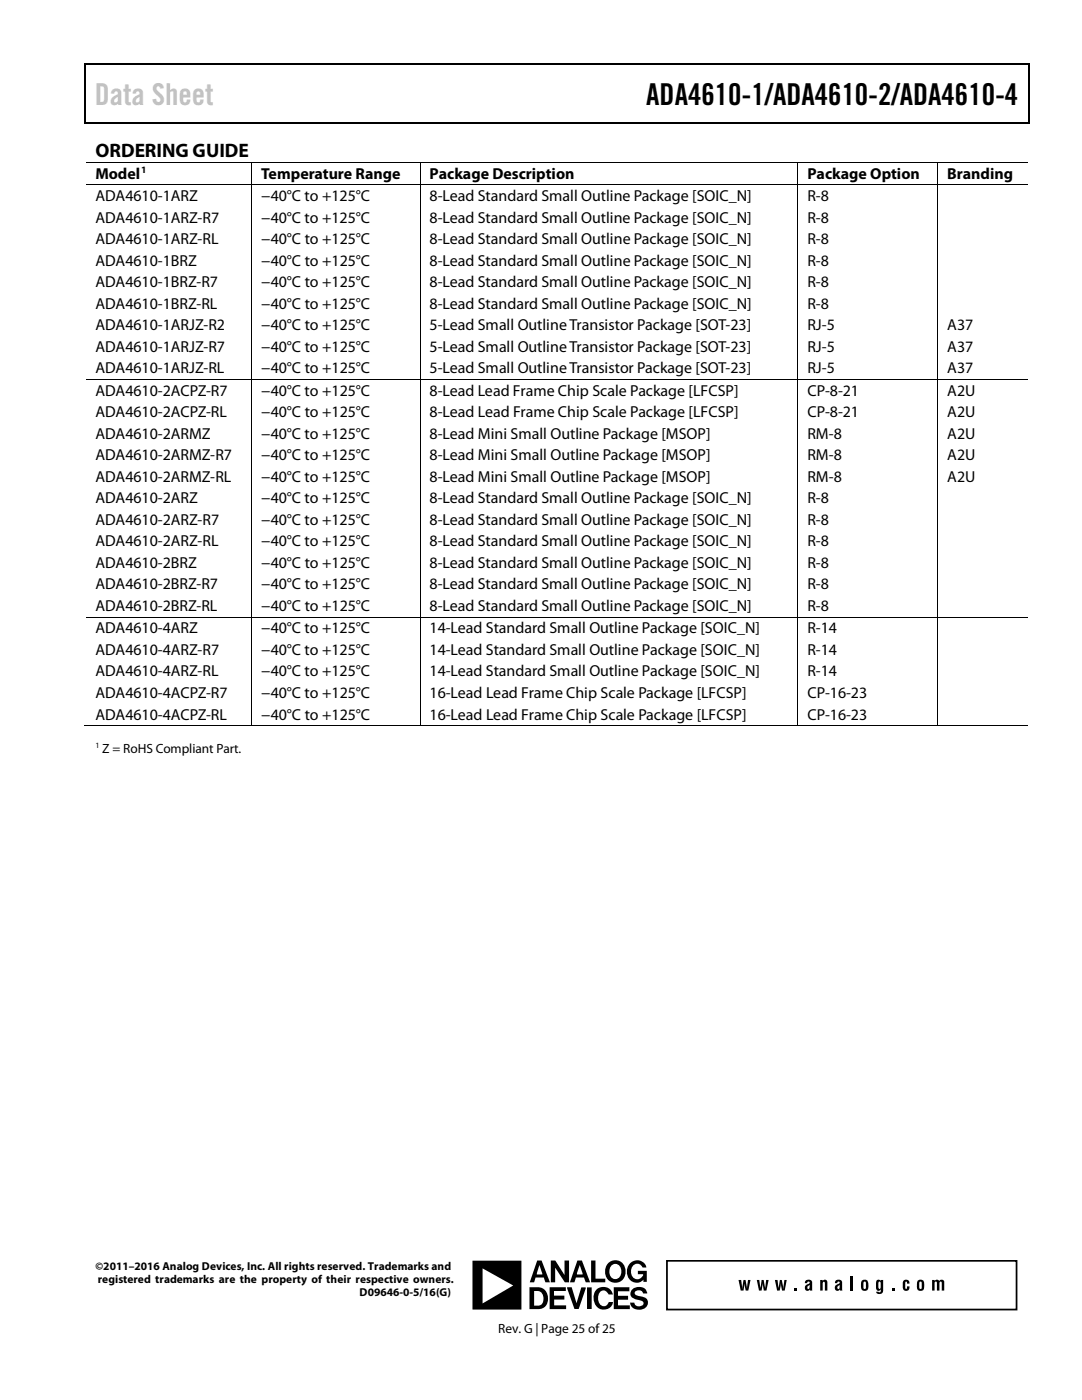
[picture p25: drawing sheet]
<svg xmlns="http://www.w3.org/2000/svg" width="216mm" height="279mm" viewBox="0 0 216 279" stroke-linecap="round" stroke-linejoin="round" font-family="sans-serif">
<defs><g id="words">
<text font-size="6" fill="#c1c1c1" x="18.9" y="20.9">Data Sheet</text>
<text font-size="6" x="128.9" y="20.9">ADA4610-1/ADA4610-2/ADA4610-4</text>
<text font-size="3.9" x="19" y="31.3">ORDERING GUIDE</text>
<g font-size="3.2">
<text x="19" y="35.6">Model</text>
<text x="52.1" y="35.6">Temperature Range</text>
<text x="85.7" y="35.6">Package Description</text>
<text x="161.1" y="35.6">Package Option</text>
<text x="189" y="35.6">Branding</text>
<text x="19" y="40.1">ADA4610-1ARZ</text>
<text x="52.1" y="40.1">−40°C to +125°C</text>
<text x="85.7" y="40.1">8-Lead Standard Small Outline Package [SOIC_N]</text>
<text x="161.1" y="40.1">R-8</text>
<text x="19" y="44.4">ADA4610-1ARZ-R7</text>
<text x="52.1" y="44.4">−40°C to +125°C</text>
<text x="85.7" y="44.4">8-Lead Standard Small Outline Package [SOIC_N]</text>
<text x="161.1" y="44.4">R-8</text>
<text x="19" y="48.7">ADA4610-1ARZ-RL</text>
<text x="19" y="53">ADA4610-1BRZ</text>
<text x="52.1" y="48.7">−40°C to +125°C</text>
<text x="52.1" y="53">−40°C to +125°C</text>
<text x="85.7" y="48.7">8-Lead Standard Small Outline Package [SOIC_N]</text>
<text x="85.7" y="53">8-Lead Standard Small Outline Package [SOIC_N]</text>
<text x="161.1" y="48.7">R-8</text>
<text x="161.1" y="53">R-8</text>
<text x="19" y="57.3">ADA4610-1BRZ-R7</text>
<text x="52.1" y="57.3">−40°C to +125°C</text>
<text x="85.7" y="57.3">8-Lead Standard Small Outline Package [SOIC_N]</text>
<text x="161.1" y="57.3">R-8</text>
<text x="19" y="61.6">ADA4610-1BRZ-RL</text>
<text x="19" y="65.9">ADA4610-1ARJZ-R2</text>
<text x="52.1" y="61.6">−40°C to +125°C</text>
<text x="52.1" y="65.9">−40°C to +125°C</text>
<text x="85.7" y="61.6">8-Lead Standard Small Outline Package [SOIC_N]</text>
<text x="85.7" y="65.9">5-Lead Small Outline Transistor Package [SOT-23]</text>
<text x="161.1" y="61.6">R-8</text>
<text x="161.1" y="65.9">RJ-5</text>
<text x="189" y="65.9">A37</text>
<text x="19" y="70.2">ADA4610-1ARJZ-R7</text>
<text x="52.1" y="70.2">−40°C to +125°C</text>
<text x="85.7" y="70.2">5-Lead Small Outline Transistor Package [SOT-23]</text>
<text x="161.1" y="70.2">RJ-5</text>
<text x="189" y="70.2">A37</text>
<text x="19" y="74.5">ADA4610-1ARJZ-RL</text>
<text x="52.1" y="74.5">−40°C to +125°C</text>
<text x="85.7" y="74.5">5-Lead Small Outline Transistor Package [SOT-23]</text>
<text x="161.1" y="74.5">RJ-5</text>
<text x="189" y="74.5">A37</text>
<text x="19" y="79">ADA4610-2ACPZ-R7</text>
<text x="19" y="83.3">ADA4610-2ACPZ-RL</text>
<text x="52.1" y="79">−40°C to +125°C</text>
<text x="52.1" y="83.3">−40°C to +125°C</text>
<text x="85.7" y="79">8-Lead Lead Frame Chip Scale Package [LFCSP]</text>
<text x="85.7" y="83.3">8-Lead Lead Frame Chip Scale Package [LFCSP]</text>
<text x="161.1" y="83.3">CP-8-21</text>
<text x="161.1" y="79">CP-8-21</text>
<text x="189" y="83.3">A2U</text>
<text x="189" y="79">A2U</text>
<text x="19" y="87.6">ADA4610-2ARMZ</text>
<text x="52.1" y="87.6">−40°C to +125°C</text>
<text x="85.7" y="87.6">8-Lead Mini Small Outline Package [MSOP]</text>
<text x="161.1" y="87.6">RM-8</text>
<text x="189" y="87.6">A2U</text>
<text x="19" y="91.9">ADA4610-2ARMZ-R7</text>
<text x="52.1" y="91.9">−40°C to +125°C</text>
<text x="85.7" y="91.9">8-Lead Mini Small Outline Package [MSOP]</text>
<text x="161.1" y="91.9">RM-8</text>
<text x="189" y="91.9">A2U</text>
<text x="19" y="96.2">ADA4610-2ARMZ-RL</text>
<text x="19" y="100.5">ADA4610-2ARZ</text>
<text x="52.1" y="96.2">−40°C to +125°C</text>
<text x="52.1" y="100.5">−40°C to +125°C</text>
<text x="85.7" y="96.2">8-Lead Mini Small Outline Package [MSOP]</text>
<text x="85.7" y="100.5">8-Lead Standard Small Outline Package [SOIC_N]</text>
<text x="161.1" y="96.2">RM-8</text>
<text x="161.1" y="100.5">R-8</text>
<text x="189" y="96.2">A2U</text>
<text x="19" y="104.8">ADA4610-2ARZ-R7</text>
<text x="52.1" y="104.8">−40°C to +125°C</text>
<text x="85.7" y="104.8">8-Lead Standard Small Outline Package [SOIC_N]</text>
<text x="161.1" y="104.8">R-8</text>
<text x="19" y="109.1">ADA4610-2ARZ-RL</text>
<text x="19" y="113.4">ADA4610-2BRZ</text>
<text x="52.1" y="109.1">−40°C to +125°C</text>
<text x="52.1" y="113.4">−40°C to +125°C</text>
<text x="85.7" y="109.1">8-Lead Standard Small Outline Package [SOIC_N]</text>
<text x="85.7" y="113.4">8-Lead Standard Small Outline Package [SOIC_N]</text>
<text x="161.1" y="109.1">R-8</text>
<text x="161.1" y="113.4">R-8</text>
<text x="19" y="117.6">ADA4610-2BRZ-R7</text>
<text x="52.1" y="117.6">−40°C to +125°C</text>
<text x="85.7" y="117.6">8-Lead Standard Small Outline Package [SOIC_N]</text>
<text x="161.1" y="117.6">R-8</text>
<text x="19" y="122">ADA4610-2BRZ-RL</text>
<text x="52.1" y="122">−40°C to +125°C</text>
<text x="85.7" y="122">8-Lead Standard Small Outline Package [SOIC_N]</text>
<text x="161.1" y="122">R-8</text>
<text x="19" y="126.4">ADA4610-4ARZ</text>
<text x="19" y="130.7">ADA4610-4ARZ-R7</text>
<text x="52.1" y="126.4">−40°C to +125°C</text>
<text x="52.1" y="130.7">−40°C to +125°C</text>
<text x="85.7" y="126.4">14-Lead Standard Small Outline Package [SOIC_N]</text>
<text x="85.7" y="130.7">14-Lead Standard Small Outline Package [SOIC_N]</text>
<text x="161.1" y="126.4">R-14</text>
<text x="161.1" y="130.7">R-14</text>
<text x="19" y="135">ADA4610-4ARZ-RL</text>
<text x="52.1" y="135">−40°C to +125°C</text>
<text x="85.7" y="135">14-Lead Standard Small Outline Package [SOIC_N]</text>
<text x="161.1" y="135">R-14</text>
<text x="19" y="139.3">ADA4610-4ACPZ-R7</text>
<text x="19" y="143.6">ADA4610-4ACPZ-RL</text>
<text x="52.1" y="139.3">−40°C to +125°C</text>
<text x="52.1" y="143.6">−40°C to +125°C</text>
<text x="85.7" y="139.3">16-Lead Lead Frame Chip Scale Package [LFCSP]</text>
<text x="85.7" y="143.6">16-Lead Lead Frame Chip Scale Package [LFCSP]</text>
<text x="161.1" y="139.3">CP-16-23</text>
<text x="161.1" y="143.6">CP-16-23</text>
</g>
<g font-size="2.7">
<text x="20.4" y="150.2">Z = RoHS Compliant Part.</text>
<text x="99.4" y="266">Rev. G | Page 25 of25</text>
</g>
<g font-size="2.3">
<text x="19" y="253.5">©2011–2016 Analog Devices, Inc. All rights reserved. Trademarks and</text>
<text x="19.5" y="256.1">registered trademarks are the property of their respective owners.</text>
<text x="71.8" y="258.7">D09646-0-5/16(G)</text>
</g>
<text font-size="1.9" x="28.2" y="34.6">1</text>
<text font-size="1.6" x="19" y="149.4">1</text>
</g></defs>
<g fill="#000">
<path d="M16.9 12.7h.2v1h-.2zM16.9 12.7h.2v.3h-.2zM82.5 12.7h.3v.3h-.3zM205.1 12.7h.3v1h-.3zM205.1 12.7h.3v.3h-.3zM16.9 24.4h.2v.2h-.2zM50.1 32.3h.2v.2h-.2zM50.1 36.8h.2v.2h-.2zM82.3 24.4h.2v.2h-.2zM83.7 32.3h.2v.2h-.2zM83.7 36.8h.2v.2h-.2zM159.1 32.3h.2v.2h-.2z"/>
<path d="M159.1 36.8h.2v.2h-.2zM187 32.3h.2v.2h-.2zM187 36.8h.2v.2h-.2zM205.1 24.4h.3v.2h-.3zM50.1 75.6h.2v.2h-.2zM83.7 75.6h.2v.2h-.2zM159.1 75.6h.2v.2h-.2zM187 75.6h.2v.2h-.2zM50.1 123.1h.2v.2h-.2zM83.7 123.1h.2v.2h-.2zM159.1 123.1h.2v.2h-.2zM187 123.1h.2v.2h-.2z"/>
<path d="M50.1 144.8h.2v.1h-.2zM83.7 144.8h.2v.1h-.2zM159.1 144.8h.2v.1h-.2zM187 144.8h.2v.1h-.2zM147.4 255.4h.5l.2 1.8 .3-1.8h.4l.3 1.8 .2-1.8h.5l-.5 2.2h-.5l-.2-1.4-.2 1.4h-.6zM151 255.4h.5l.2 1.8 .3-1.8h.4l.3 1.8 .2-1.8h.5l-.5 2.2h-.5l-.2-1.4-.2 1.4h-.6zM154.6 255.4h.5l.3 1.8 .2-1.8h.4l.3 1.8 .2-1.8h.5l-.4 2.2h-.5l-.3-1.4-.2 1.4h-.5zM158.4 257.1h.5v.5h-.5zM163.7 255.4h.5v.3a.49 .49 0 0 1 .4-.3 .49 .49 0 0 1 .4 .2l.1 2h-.5v-1.6l-.2-.2-.2 .2v1.6h-.5zM169.7 254.8h.5v2.8h-.5zM178 257.1h.5v.5h-.5zM180.3 255.5a.69 .69 0 0 1 .8-.1 .69 .69 0 0 1 .4 .8h-.5l-.1-.4h-.2v1.4h.2l.1-.5h.5a.69 .69 0 0 1-.6 .9 .69 .69 0 0 1-.8-.8l.1-1z"/>
<path d="M186 255.4h.5v.3l.3-.3h.3l.3 .3a.54 .54 0 0 1 .6-.3 .54 .54 0 0 1 .4 .5v1.7h-.5v-1.6l-.2-.2-.2 .2-.1 1.6h-.4l-.1-1.7-.2-.1-.2 .2v1.6h-.5z"/>
<path d="M109.9 251.6h.9l1.8 2.9v-2.9h.9v4.3h-.8l-1.9-2.9v2.9h-.9zM117.9 251.6h.9v3.6h2v.7h-2.9zM115.2 251.6h.9l1.6 4.3h-.8l-.4-.9h-1.6l-.3 .9h-.9zM107.2 251.6h.9l1.6 4.3h-.9l-.3-.9h-1.6l-.3 .9h-.9zM121.5 252a2.12 2.12 0 0 1 2.6-.1 2.12 2.12 0 0 1 .7 2.5 2.09 2.09 0 0 1-2.7 1.5 2.09 2.09 0 0 1-1.3-2.8zM125.9 252a1.87 1.87 0 0 1 3.1 1h-.8a1.15 1.15 0 0 0-1.2-.8 1.15 1.15 0 0 0-1 1 1.37 1.37 0 0 0 .3 1.7 1.37 1.37 0 0 0 1.7 0l.3-.6h-1v-.7h1.8v2.2h-.7v-.4a1.93 1.93 0 0 1-2.3 .4 1.93 1.93 0 0 1-1-2l.3-1.3zM94.3 251.6h9.7v9.8h-9.7zM113.2 256.9h.9l.9 3.2 1-3.2h.9l-1.4 4.3h-.9zM122.5 256.9h3.1v.8h-2.3v.9h2v.8h-2v1.1h2.4v.8h-3.2zM109.7 256.9h3.2v.7h-2.4v1h2.1v.8h-2v1.1h2.4v.8h-3.3zM105.6 256.9h1.7a2.24 2.24 0 0 1 2 1.9 2.24 2.24 0 0 1-1.3 2.4l-2.4 .1zM117.1 256.9h1v4.3h-1zM119.1 257.3a1.93 1.93 0 0 1 3.2 1h-.9l-.1-.2a.99 .99 0 0 0-1.1-.6 .99 .99 0 0 0-.8 1 1.69 1.69 0 0 0 1.1 2.2 1.11 1.11 0 0 0 1-.9h.8a1.92 1.92 0 0 1-1.9 1.6 1.92 1.92 0 0 1-1.9-1.6 2.5 2.5 0 0 1 .6-2.5zM126.2 257.2a1.73 1.73 0 0 1 2.9 .9h-.8a.91 .91 0 0 0-.8-.6 .91 .91 0 0 0-.9 .5 1.11 1.11 0 0 0 1.3 .7 1.3 1.3 0 0 1 1.4 1.2 1.3 1.3 0 0 1-1.2 1.4 1.7 1.7 0 0 1-2.4-1.3h.9a.96 .96 0 0 0 .8 .7 .96 .96 0 0 0 1-.6 1.05 1.05 0 0 0-1.2-.7 1.21 1.21 0 0 1-1.3-.7 1.21 1.21 0 0 1 .3-1.5zM115.7 252.5l-.6 1.8h1.2zM107.6 252.5l-.5 1.8h1.1zM121.9 252.7a1.61 1.61 0 0 0 .9 2.6 1.56 1.56 0 0 0 1.2-1.5 1.56 1.56 0 0 0-1.2-1.6l-.5 .2zM96.3 253.1v7l6.1-3.6zM106.6 257.6v3a1.32 1.32 0 0 0 1.8-1.1 1.51 1.51 0 0 0-1.8-1.9z"/>
<path d="M160.7 255.6a.74 .74 0 0 1 .9-.2 .74 .74 0 0 1 .5 .6v1.6h-.5v-.3a.57 .57 0 0 1-.8 .2 .57 .57 0 0 1-.1-.8l.9-.7-.3-.2h-.1l-.1 .3h-.5zM161.2 256.7l-.1 .4 .2 .1 .2-.1 .1-.7z"/>
<path d="M166.7 255.6a.73 .73 0 0 1 .8-.2 .73 .73 0 0 1 .5 .6l.1 1.6h-.5v-.3a.6 .6 0 0 1-1 .1 .6 .6 0 0 1 .2-.9l.7-.5-.2-.2h-.1l-.1 .3h-.5zM167.2 256.7l-.1 .4 .2 .1 .2-.1v-.7z"/>
<path d="M172 255.6a.75 .75 0 0 1 .8-.2 .75 .75 0 0 1 .5 .8 1.05 1.05 0 0 1-.7 1.4h-.4a1.96 1.96 0 0 1-.2-2zM172.4 255.8l-.1 1.3 .3 .1 .2-.1v-1.1l-.1-.2z"/>
<path d="M174.9 255.5l.2-.1a.47 .47 0 0 1 .6 .3v-.3h.5v2.4a.73 .73 0 0 1-.7 .5 .73 .73 0 0 1-.7-.5l.9 .1 .1-.6a.53 .53 0 0 1-.7 .3 .53 .53 0 0 1-.3-.7zM175.3 255.8v1.1l.2 .3 .2-.1v-1.1v-.2z"/>
<path d="M183.1 255.6a.74 .74 0 0 1 .9-.2 .74 .74 0 0 1 .4 .8 1.06 1.06 0 0 1-.7 1.4h-.4a1.54 1.54 0 0 1-.3-1.8zM183.5 255.8l-.1 1.3 .3 .1 .2-.1v-1.1v-.2z"/>
</g>
<path d="M17 13.7v10.7M17.1 12.8h65.4M82.8 12.8h122.3M205.2 13.7v10.7M17.1 24.5h188" fill="none" stroke="#000" stroke-width=".25"/>
<g fill="none" stroke="#000" stroke-width=".2">
<path d="M17.1 32.4h33M17.1 36.9h33M50.2 32.5v4.3M50.2 37v38.6M50.3 32.4h33.4M50.3 36.9h33.4M83.8 32.5v4.3M83.8 37v38.6M83.9 32.4h75.2M83.9 36.9h75.2M159.2 32.5v4.3M159.2 37v38.6"/>
<path d="M159.3 32.4h27.7M159.3 36.9h27.7M187.1 32.5v4.3M187.1 37v38.6M187.2 32.4h17.9M187.2 36.9h17.9M17.1 75.7h33M50.2 75.8v47.3M50.3 75.7h33.4M83.8 75.8v47.3M83.9 75.7h75.2M159.2 75.8v47.3"/>
<path d="M159.3 75.7h27.7M187.1 75.8v47.3M187.2 75.7h17.9M17.1 123.2h33M50.2 123.3v21.5M50.3 123.2h33.4M83.8 123.3v21.5M83.9 123.2h75.2M159.2 123.3v21.5M159.3 123.2h27.7M187.1 123.3v21.5M187.2 123.2h17.9"/>
<path d="M16.9 144.9h33.2M50.3 144.9h33.4M83.9 144.9h75.2M159.3 144.9h27.7M187.2 144.9h17.9"/>
</g>
<path d="M133.1 251.6h69.7v9.8h-69.7z" fill="none" stroke="#000" stroke-width=".35"/>
<use href="#words"/>
</svg>
